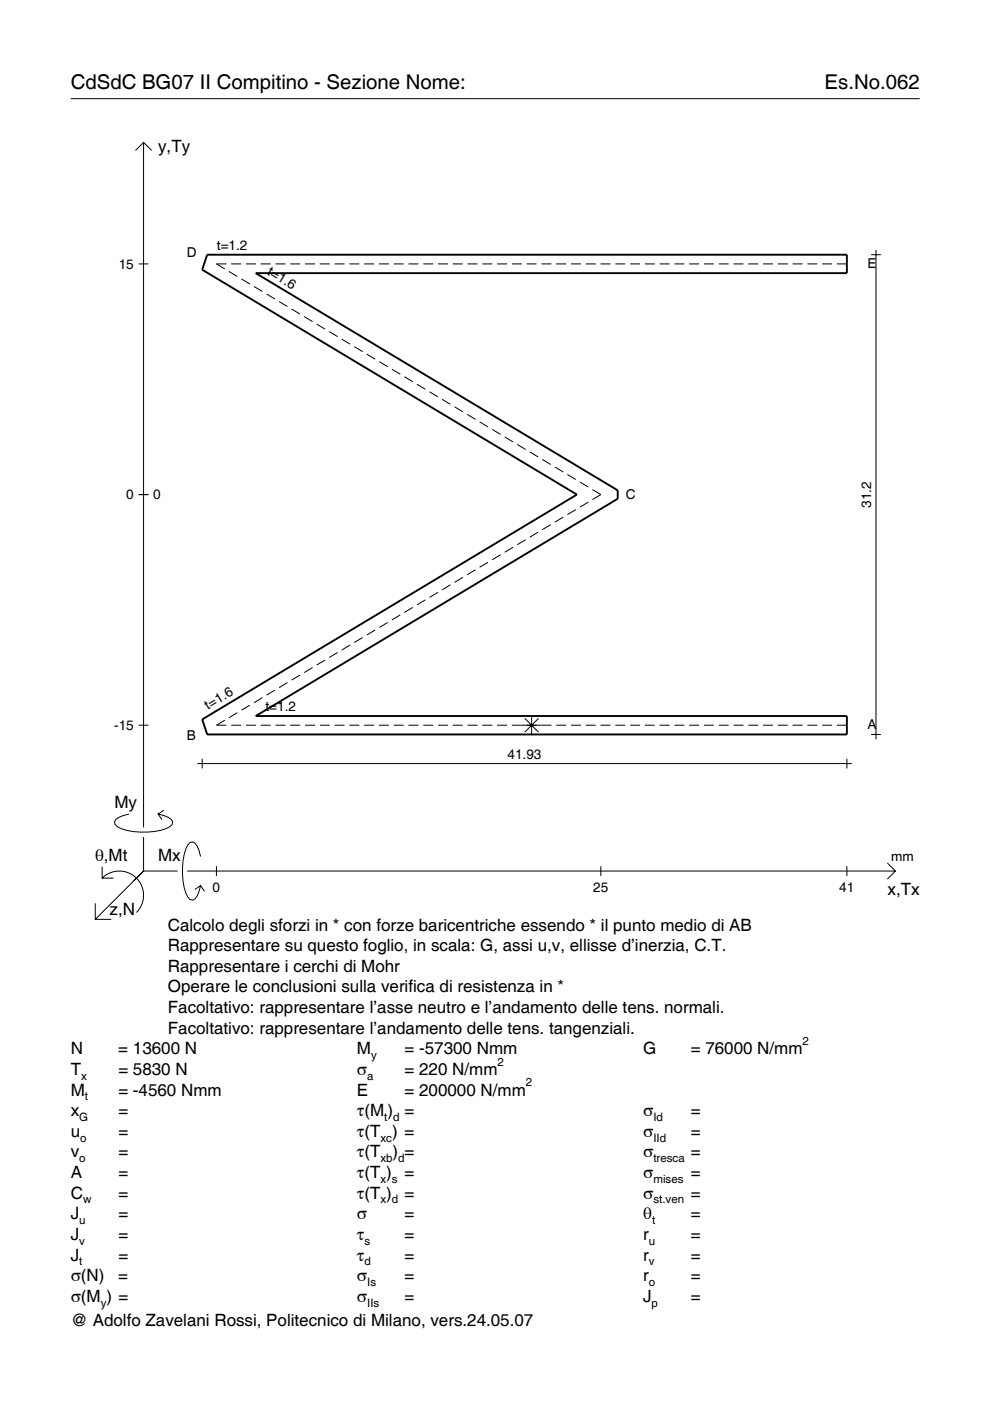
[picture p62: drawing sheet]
<svg xmlns="http://www.w3.org/2000/svg" width="210mm" height="297mm" viewBox="0 0 210 297" stroke-linecap="round" stroke-linejoin="round" font-family="sans-serif">
<defs><g id="words">
<g font-size="4.3">
<text x="15" y="18.9">CdSdC BG07 II Compitino - Sezione Nome:</text>
<text x="174.8" y="18.9">Es.No.062</text>
</g>
<g font-size="3.6">
<text x="33.5" y="32.3">y,Ty</text>
<text x="24.3" y="171.3">My</text>
<text x="20.1" y="182.6">θ,Mt</text>
<text x="33.5" y="182.6">Mx</text>
<text x="188.2" y="189.8">x,Tx</text>
<text x="23.2" y="193.9">z,N</text>
<text x="35.6" y="197.3">Calcolo degli sforzi in * con forze baricentriche essendo * il punto medio di AB</text>
<text x="35.6" y="201.7">Rappresentare su questo foglio, in scala: G, assi u,v, ellisse d’inerzia, C.T.</text>
<text x="35.6" y="206">Rappresentare i cerchi di Mohr</text>
<text x="35.6" y="210.4">Operare le conclusioni sulla verifica di resistenza in *</text>
<text x="35.6" y="214.8">Facoltativo: rappresentare l’asse neutro e l’andamento delle tens. normali.</text>
<text x="35.6" y="219.2">Facoltativo: rappresentare l’andamento delle tens. tangenziali.</text>
<text x="15" y="223.5">N</text>
<text x="15" y="227.9">T</text>
<text x="25.1" y="223.5">= 13600 N</text>
<text x="25.1" y="227.9">= 5830 N</text>
<text x="75.7" y="227.9">σ</text>
<text x="75.7" y="223.5">M</text>
<text x="85.8" y="223.5">= -57300 Nmm</text>
<text x="85.8" y="227.9">= 220 N/mm</text>
<text x="136.4" y="223.5">G</text>
<text x="146.5" y="223.5">= 76000 N/mm</text>
<text x="15" y="232.3">M</text>
<text x="25.1" y="232.3">= -4560 Nmm</text>
<text x="75.7" y="232.3">E</text>
<text x="85.8" y="232.3">= 200000 N/mm</text>
<text x="15" y="236.7">x</text>
<text x="25.1" y="236.7">=</text>
<text x="75.7" y="236.7">τ(M ) =</text>
<text x="136.4" y="236.7">σ</text>
<text x="146.5" y="236.7">=</text>
<text x="15" y="241">u</text>
<text x="15" y="245.4">v</text>
<text x="25.1" y="241">=</text>
<text x="25.1" y="245.4">=</text>
<text x="75.7" y="241">τ(T ) =</text>
<text x="75.7" y="245.4">τ(T</text>
<text x="83.3" y="245.4">) =</text>
<text x="136.4" y="241">σ</text>
<text x="136.4" y="245.4">σ</text>
<text x="146.5" y="241">=</text>
<text x="146.5" y="245.4">=</text>
<text x="15" y="249.8">A</text>
<text x="25.1" y="249.8">=</text>
<text x="75.7" y="249.8">τ(T )</text>
<text x="85.8" y="249.8">=</text>
<text x="136.4" y="249.8">σ</text>
<text x="146.5" y="249.8">=</text>
<text x="15" y="254.2">C</text>
<text x="25.1" y="254.2">=</text>
<text x="75.7" y="254.2">τ(T )</text>
<text x="85.8" y="254.2">=</text>
<text x="136.4" y="254.2">σ</text>
<text x="146.5" y="254.2">=</text>
<text x="15" y="258.5">J</text>
<text x="15" y="262.9">J</text>
<text x="25.1" y="258.5">=</text>
<text x="25.1" y="262.9">=</text>
<text x="75.7" y="258.5">σ</text>
<text x="75.7" y="262.9">τ</text>
<text x="85.8" y="258.5">=</text>
<text x="85.8" y="262.9">=</text>
<text x="136.4" y="258.5">θ</text>
<text x="136.4" y="262.9">r</text>
<text x="146.5" y="258.5">=</text>
<text x="146.5" y="262.9">=</text>
<text x="15" y="267.3">J</text>
<text x="25.1" y="267.3">=</text>
<text x="75.7" y="267.3">τ</text>
<text x="85.8" y="267.3">=</text>
<text x="136.4" y="267.3">r</text>
<text x="146.5" y="267.3">=</text>
<text x="15" y="271.7">σ(N)</text>
<text x="25.1" y="271.7">=</text>
<text x="75.7" y="271.7">σ</text>
<text x="85.8" y="271.7">=</text>
<text x="136.4" y="271.7">r</text>
<text x="146.5" y="271.7">=</text>
<text x="15" y="276">σ(M ) =</text>
<text x="15" y="281.2">@ Adolfo Zavelani Rossi, Politecnico di Milano, vers.24.05.07</text>
<text x="75.7" y="276">σ</text>
<text x="85.8" y="276">=</text>
<text x="136.4" y="276">J</text>
<text x="146.5" y="276">=</text>
</g>
<g font-size="2.9">
<text x="46" y="53">t=1.2</text>
<text x="25.2" y="57">15</text>
<text x="39.6" y="54.6">D</text>
<text x="56.5" y="58.1" transform="rotate(31 56.5 58.1)">t=1.6</text>
<text x="183.9" y="56.9">E</text>
<text x="26.8" y="105.9">0</text>
<text x="32.5" y="105.9">0</text>
<text x="132.7" y="105.8">C</text>
<text x="184.7" y="107.7" transform="rotate(-90 184.7 107.7)">31.2</text>
<text x="24.2" y="154.8">-15</text>
<text x="44.1" y="150.6" transform="rotate(-31 44.1 150.6)">t=1.6</text>
<text x="56.3" y="150.8">t=1.2</text>
<text x="183.9" y="154.7">A</text>
<text x="39.6" y="157">B</text>
<text x="107.6" y="160.9">41.93</text>
<text x="189" y="182.6">mm</text>
<text x="45.1" y="189.1">0</text>
<text x="125.8" y="189.1">25</text>
<text x="178" y="189.1">41</text>
</g>
<g font-size="2.4">
<text x="170.2" y="221.5">2</text>
<text x="78.7" y="224.5">y</text>
<text x="105.5" y="225.9">2</text>
<text x="17.2" y="228.9">x</text>
<text x="18" y="233.3">t</text>
<text x="77.9" y="228.9">a</text>
<text x="111.5" y="230.3">2</text>
<text x="16.8" y="237.7">G</text>
<text x="81.5" y="237.7">t d</text>
<text x="138.5" y="237.7">Id</text>
<text x="17" y="242">o</text>
<text x="80.7" y="242">xc</text>
<text x="138.5" y="242">IId</text>
<text x="16.8" y="246.4">o</text>
<text x="80.7" y="246.4">xb d</text>
<text x="80.7" y="250.8">x s</text>
<text x="138.5" y="246.4">tresca</text>
<text x="138.5" y="250.8">mises</text>
<text x="17.6" y="255.2">w</text>
<text x="80.7" y="255.2">x d</text>
<text x="138.5" y="255.2">st.ven</text>
<text x="16.8" y="259.5">u</text>
<text x="16.8" y="263.9">v</text>
<text x="77.3" y="263.9">s</text>
<text x="137.6" y="263.9">u</text>
<text x="138.2" y="259.5">t</text>
<text x="16.8" y="268.3">t</text>
<text x="77.3" y="268.3">d</text>
<text x="137.6" y="268.3">v</text>
<text x="77.9" y="272.7">Is</text>
<text x="137.6" y="272.7">o</text>
<text x="21.4" y="277">y</text>
<text x="77.9" y="277">IIs</text>
<text x="138.2" y="277">p</text>
</g>
</g></defs>
<g fill="none" stroke="#000" stroke-width=".21">
<path d="M15 20.9h180M28.7 31.9l1.7-1.7 1.8 1.7M30.4 30.2v145.2M29.4 56h2.1M48 56h-2.1l1.8 1M48.5 57.6l1.8 1M49 56h2.1M51.2 59.1l1.8 1.1M52.1 56h2.2M55.3 56h2.1M58.4 56h2.1M61.5 56h2.1"/>
<path d="M64.7 56h2.1M67.8 56h2.1M70.9 56h2.1M74.1 56h2.1M77.2 56h2.1M80.3 56h2.1M83.5 56h2.1M86.6 56h2.1M89.7 56h2.1M92.9 56h2.1M96 56h2.1M99.1 56h2.1"/>
<path d="M102.3 56h2.1M105.4 56h2.1M108.5 56h2.1M111.7 56h2.1M114.8 56h2.1M117.9 56h2.1M121.1 56h2.1M124.2 56h2.1M127.3 56h2.1M130.5 56h2.1M133.6 56h2.1M136.7 56h2.1"/>
<path d="M139.9 56h2.1M143 56h2.1M146.1 56h2.1M149.3 56h2.1M152.4 56h2.1M155.5 56h2.1M158.7 56h2.1M161.8 56h2.1M164.9 56h2.1M168.1 56h2.1M171.2 56h2.1M174.3 56h2.1"/>
<path d="M177.4 56h2.2M184.7 54h2.1M185.7 53v103.8M53.9 60.7l1.7 1.1M56.5 62.3l1.8 1.1M59.2 63.9l1.7 1.1M61.8 65.5l1.8 1.1M64.5 67.1l1.8 1.1M67.1 68.7l1.8 1.1M69.8 70.3l1.8 1.1M72.5 71.9l1.7 1.1M75.1 73.5l1.8 1.1"/>
<path d="M77.8 75.1l1.7 1.1M80.4 76.7l1.8 1.1M83.1 78.3l1.8 1M85.7 79.9l1.8 1M88.4 81.5l1.8 1M91.1 83.1l1.7 1M93.7 84.7l1.8 1M96.4 86.3l1.8 1M99 87.9l1.8 1M101.7 89.4l1.8 1.1M104.4 91l1.7 1.1M107 92.6l1.8 1.1"/>
<path d="M109.7 94.2l1.7 1.1M112.3 95.8l1.8 1.1M115 97.4l1.8 1.1M117.6 99l1.8 1.1M29.4 104.9h2.1M103.5 119.2l-1.8 1.1M106.1 117.6l-1.7 1.1M108.8 116l-1.8 1.1M111.4 114.4l-1.7 1.1M114.1 112.8l-1.8 1.1M116.8 111.2l-1.8 1.1M119.4 109.6l-1.8 1.1"/>
<path d="M120.3 100.6l1.8 1.1M122.1 108.1l-1.8 1M123 102.2l1.7 1.1M124.7 106.5l-1.7 1M125.6 103.8l1.8 1.1-1.8 1M68.9 139.9l-1.8 1.1M71.6 138.3l-1.8 1.1M74.2 136.8l-1.7 1M76.9 135.2l-1.8 1M79.5 133.6l-1.7 1M82.2 132l-1.8 1M84.9 130.4l-1.8 1"/>
<path d="M87.5 128.8l-1.8 1M90.2 127.2l-1.8 1.1M92.8 125.6l-1.7 1.1M95.5 124l-1.8 1.1M98.2 122.4l-1.8 1.1M100.8 120.8l-1.8 1.1M29.4 153.8h2.1M47.7 152.7l-1.8 1.1h2.1M49 153.8h2.1M50.3 151.1l-1.8 1.1M52.1 153.8h2.2M53 149.5l-1.8 1.1"/>
<path d="M55.3 153.8h2.1M55.6 147.9l-1.7 1.1M58.3 146.3l-1.8 1.1M58.4 153.8h2.1M60.9 144.7l-1.7 1.1M61.5 153.8h2.1M63.6 143.1l-1.8 1.1M64.7 153.8h2.1M66.3 141.5l-1.8 1.1M67.8 153.8h2.1M70.9 153.8h2.1M74.1 153.8h2.1"/>
<path d="M77.2 153.8h2.1M80.3 153.8h2.1M83.5 153.8h2.1M86.6 153.8h2.1M89.7 153.8h2.1M92.9 153.8h2.1M96 153.8h2.1M99.1 153.8h2.1M102.3 153.8h2.1M105.4 153.8h2.1M108.5 153.8h8.4M111.3 152.3l2.9 2.9"/>
<path d="M112.7 151.7v4.1M114.2 152.3l-2.9 2.9M117.9 153.8h2.1M121.1 153.8h2.1M124.2 153.8h2.1M127.3 153.8h2.1M130.5 153.8h2.1M133.6 153.8h2.1M136.7 153.8h2.1M139.9 153.8h2.1M143 153.8h2.1M146.1 153.8h2.1"/>
<path d="M149.3 153.8h2.1M152.4 153.8h2.1M155.5 153.8h2.1M158.7 153.8h2.1M161.8 153.8h2.1M164.9 153.8h2.1M168.1 153.8h2.1M171.2 153.8h2.1M174.3 153.8h2.1M177.4 153.8h2.2M184.7 155.7h2.1M27.3 172.6a3.6 3.6 0 0 0-3 1.7l.1 .5a5.7 5.7 0 0 0 3.8 1.5 13.3 13.3 0 0 0 7.8-1l.5-.5 .1-.5a3.6 3.6 0 0 0-3.1-1.7l.8 1.2"/>
<path d="M30.4 177.5v7.2M34.7 171.8l-1.2 .8M41.8 161.9h138.8M42.9 160.9v2M179.6 160.9v2M20.2 191.5v3.4h3.4M21.7 186.2a5.1 5.1 0 0 1 7.2 0 5.1 5.1 0 0 1 0 7.3M21.7 183.8v2.4h2.4M30.4 184.7l-10.2 10.2M30.4 184.7l-2 2M30.4 184.7h7.2M39.7 184.7h150.1"/>
<path d="M42.5 181.6a3.6 3.6 0 0 0-1.7-3.1l-.5 .1a5.7 5.7 0 0 0-1.5 3.8 13.3 13.3 0 0 0 1 7.8l.5 .5 .5 .2a3.6 3.6 0 0 0 1.7-3.1l-1.2 .8M42.5 187.8l.8 1.2M45.9 183.7v2M127.4 183.7v2M179.6 183.7v2M188.1 183l1.7 1.7-1.7 1.7"/>
</g>
<path d="M43.9 54h135.7v3.9h-125.4l76.8 46.1v1.8l-76.8 46h125.4v3.9h-135.7l-1-3.2 79.4-47.6-79.4-47.7z" fill="none" stroke="#000" stroke-width=".4"/>
<use href="#words"/>
</svg>
